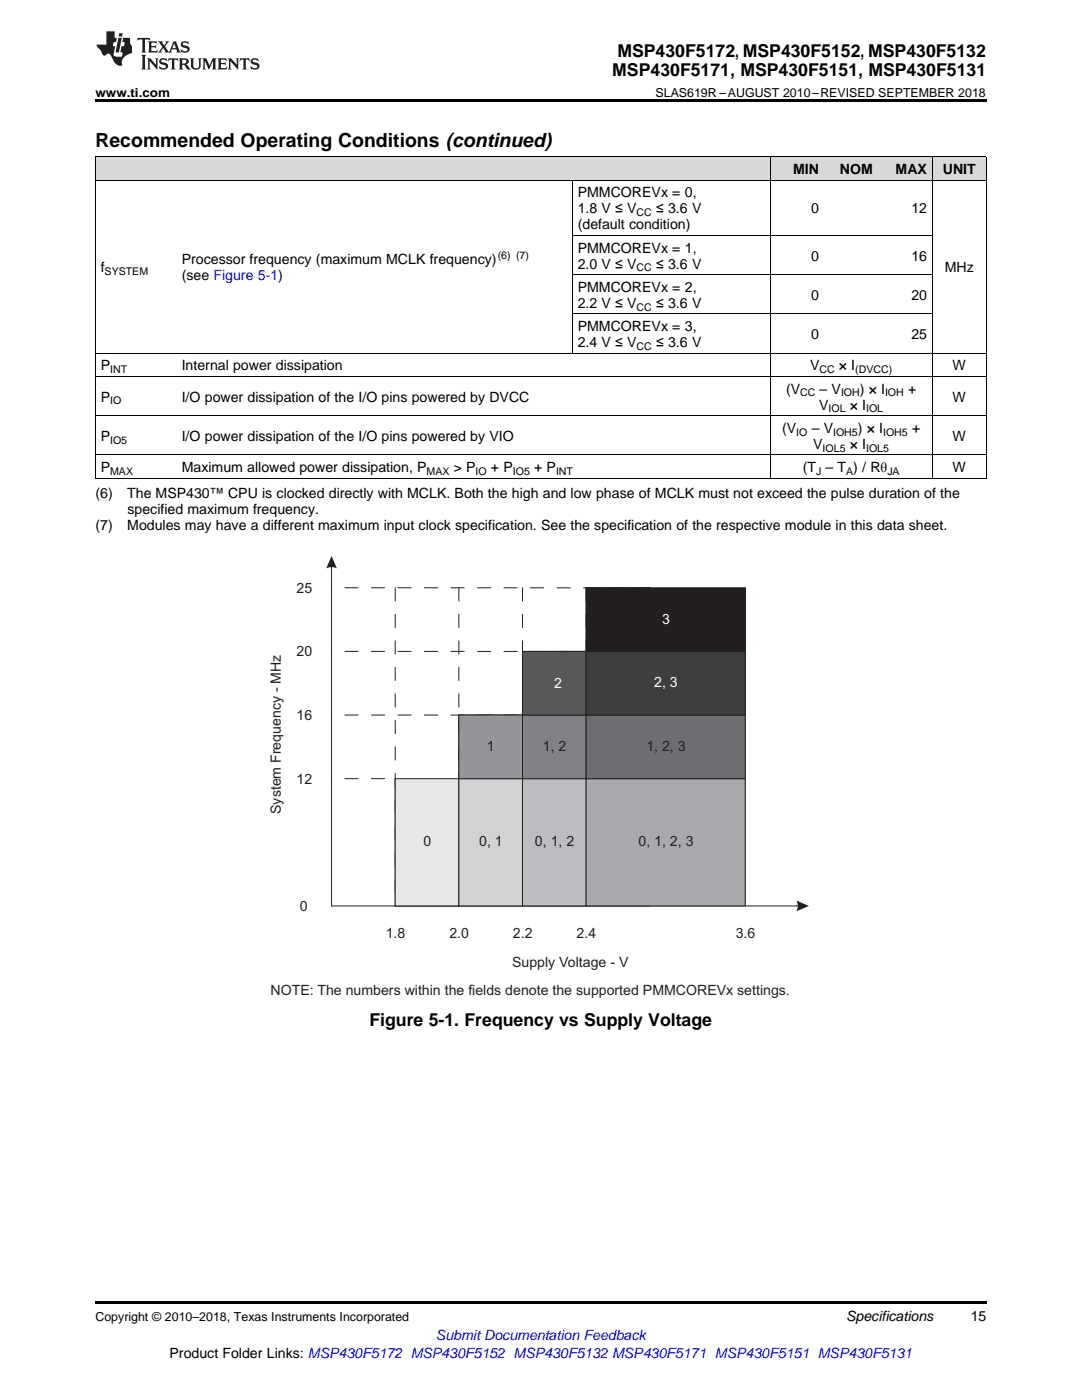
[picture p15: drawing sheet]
<svg xmlns="http://www.w3.org/2000/svg" width="216mm" height="279mm" viewBox="0 0 216 279" stroke-linecap="round" stroke-linejoin="round" font-family="sans-serif">
<defs><g id="words">
<text font-size="3.9" x="19" y="29.3">Recommended Operating Conditions (continued)</text>
<g font-size="3.5">
<text x="123.2" y="11.3">MSP430F5172, MSP430F5152, MSP430F5132</text>
<text x="122.2" y="15.2">MSP430F5171, MSP430F5151, MSP430F5131</text>
<text x="73.7" y="204.8">Figure 5-1. Frequency vs Supply Voltage</text>
</g>
<g font-size="2.8">
<text x="158.3" y="34.7">MIN</text>
<text x="167.6" y="34.7">NOM</text>
<text x="178.7" y="34.7">MAX</text>
<text x="188.1" y="34.7">UNIT</text>
<text x="115.3" y="39.4">PMMCOREVx = 0,</text>
<text x="115.3" y="42.6">1.8 V ≤ V</text>
<text x="115.3" y="45.8">(default condition)</text>
<text x="130.9" y="42.6">≤ 3.6 V</text>
<text x="161.9" y="42.6">0</text>
<text x="181.9" y="42.6">12</text>
<text x="36.3" y="52.7">Processor frequency (maximum MCLK frequency)</text>
<text x="115.3" y="50.4">PMMCOREVx = 1,</text>
<text x="115.3" y="53.6">2.0 V ≤ V</text>
<text x="130.9" y="53.6">≤ 3.6 V</text>
<text x="161.9" y="52">0</text>
<text x="181.9" y="52">16</text>
<text x="20.1" y="54.3">f</text>
<text x="36.3" y="55.9">(see Figure 5-1)</text>
<text x="115.3" y="58.2">PMMCOREVx = 2,</text>
<text x="161.9" y="59.8">0</text>
<text x="181.9" y="59.8">20</text>
<text x="188.5" y="54.3">MHz</text>
<text x="115.3" y="61.4">2.2 V ≤ V</text>
<text x="130.9" y="61.4">≤ 3.6 V</text>
<text x="115.3" y="66.1">PMMCOREVx = 3,</text>
<text x="115.3" y="69.3">2.4 V ≤ V</text>
<text x="130.9" y="69.3">≤ 3.6 V</text>
<text x="161.9" y="67.7">0</text>
<text x="181.9" y="67.7">25</text>
<text x="20.1" y="73.9">P</text>
<text x="36.3" y="73.9">Internal power dissipation</text>
<text x="161.6" y="73.9">V</text>
<text x="167.4" y="73.9">× I</text>
<text x="190.1" y="73.9">W</text>
<text x="20.1" y="80.2">P</text>
<text x="36.3" y="80.2">I/O power dissipation of the I/O pins powered by DVCC</text>
<text x="156.8" y="78.6">(V</text>
<text x="163.5" y="81.7">V</text>
<text x="163.5" y="78.6">– V</text>
<text x="169.6" y="81.7">× I</text>
<text x="171.6" y="78.6">) × I</text>
<text x="181.2" y="78.6">+</text>
<text x="190.1" y="80.2">W</text>
<text x="20.1" y="88">P</text>
<text x="36.3" y="88">I/O power dissipation of the I/O pins powered by VIO</text>
<text x="156.1" y="86.4">(V</text>
<text x="162" y="86.4">– V</text>
<text x="162.3" y="89.6">V</text>
<text x="169.6" y="89.6">× I</text>
<text x="171.2" y="86.4">) × I</text>
<text x="182" y="86.4">+</text>
<text x="190.1" y="88">W</text>
<text x="20.1" y="94.2">P</text>
<text x="36.3" y="94.2">Maximum allowed power dissipation, P</text>
<text x="90.6" y="94.2">&gt; P</text>
<text x="98" y="94.2">+ P</text>
<text x="106.6" y="94.2">+ P</text>
<text x="160.2" y="94.2">(T – T ) / Rθ</text>
<text x="190.1" y="94.2">W</text>
<text x="19" y="99.4">(6)</text>
<text x="25.4" y="99.4">The MSP430™ CPU is clocked directly with MCLK. Both the high and low phase of MCLK must not exceed the pulse duration of the</text>
<text x="19" y="105.7">(7)</text>
<text x="25.4" y="105.7">Modules may have a different maximum input clock specification. See the specification of the respective module in this data sheet.</text>
<text x="25.4" y="102.6">specified maximum frequency.</text>
<text x="168.8" y="263.6">Specifications</text>
<text x="193.7" y="263.6">15</text>
<text x="33.8" y="270.9">Product Folder Links: MSP430F5172 MSP430F5152 MSP430F5132 MSP430F5171 MSP430F5151 MSP430F5131</text>
</g>
<g font-size="2.8" fill="#231f20">
<text x="59.2" y="118.3">25</text>
<text x="59.2" y="131">20</text>
<text x="59.2" y="143.7">16</text>
<text x="97.2" y="149.9">1</text>
<text x="108.3" y="149.9">1, 2</text>
<text x="129" y="149.9">1, 2, 3</text>
<text x="59.2" y="156.4">12</text>
<text x="56" y="162.5" transform="rotate(-90 56 162.5)">System Frequency - MHz</text>
<text x="84.5" y="168.9">0</text>
<text x="95.6" y="168.9">0, 1</text>
<text x="106.8" y="168.9">0, 1, 2</text>
<text x="127.4" y="168.9">0, 1, 2, 3</text>
<text x="59.8" y="181.8">0</text>
<text x="77" y="187.1">1.8</text>
<text x="89.7" y="187.1">2.0</text>
<text x="102.4" y="187.1">2.2</text>
<text x="115.1" y="187.1">2.4</text>
<text x="146.8" y="187.1">3.6</text>
<text x="102.2" y="192.9">Supply Voltage - V</text>
<text x="54" y="198.6">NOTE: The numbers within the fields denote the supported PMMCOREVx settings.</text>
</g>
<g font-size="2.8" fill="#fff">
<text x="132.1" y="124.5">3</text>
<text x="110.6" y="137.4">2</text>
<text x="130.5" y="137.2">2, 3</text>
</g>
<text font-size="2.8" fill="#00f" x="87" y="267.4">Submit Documentation Feedback</text>
<g font-size="2.5">
<text x="19" y="19.3">www.ti.com</text>
<text x="130.8" y="19.3">SLAS619R –AUGUST 2010–REVISED SEPTEMBER 2018</text>
<text x="19" y="263.6">Copyright © 2010–2018, Texas Instruments Incorporated</text>
</g>
<g font-size="2.1">
<text x="127" y="43.1">CC</text>
<text x="99.3" y="51.6">(6) (7)</text>
<text x="20.9" y="54.9">SYSTEM</text>
<text x="127" y="54.2">CC</text>
<text x="127" y="62">CC</text>
<text x="127" y="69.8">CC</text>
<text x="22" y="74.5">INT</text>
<text x="163.5" y="74.5">CC</text>
<text x="170.6" y="74.5">(DVCC)</text>
<text x="22" y="80.7">IO</text>
<text x="159.7" y="79.1">CC</text>
<text x="165.3" y="82.3">IOL</text>
<text x="167.8" y="79.1">IOH</text>
<text x="172.8" y="82.3">IOL</text>
<text x="176.6" y="79.1">IOH</text>
<text x="22" y="88.5">IO5</text>
<text x="158.9" y="87">IO</text>
<text x="166.2" y="87">IOH5</text>
<text x="176.2" y="87">IOH5</text>
<text x="22" y="94.8">MAX</text>
<text x="85.1" y="94.8">MAX</text>
<text x="94.9" y="94.8">IO</text>
<text x="102.3" y="94.8">IO5</text>
<text x="110.9" y="94.8">INT</text>
<text x="162.8" y="94.8">J</text>
<text x="164.1" y="90.1">IOL5</text>
<text x="168.8" y="94.8">A</text>
<text x="172.8" y="90.1">IOL5</text>
<text x="177.1" y="94.8">JA</text>
</g>
</g></defs>
<g fill="#d8d8d8">
<path d="M19 31.4h16.2v4.6h-16.2z"/>
<path d="M35.2 31.4h79v4.6h-79z"/>
<path d="M114.2 31.4h39.5v4.6h-39.5z"/>
<path d="M153.7 31.4h10.8v4.6h-10.8z"/>
<path d="M164.5 31.4h10.8v4.6h-10.8z"/>
<path d="M175.3 31.4h10.8v4.6h-10.8z"/>
<path d="M186.1 31.4h10.7v4.6h-10.7z"/>
</g>
<path d="M19 259.7h177.8v.5h-177.8z" fill="#000"/>
<path d="M66.2 112.2v68.6" fill="none" stroke="#231f20" stroke-width=".2"/>
<path d="M66.2 111l1 2.4a2.27 2.27 0 0 0-2.1 0z" fill-rule="evenodd" fill="#231f20"/>
<path d="M66.2 180.8h94" fill="none" stroke="#231f20" stroke-width=".2"/>
<path d="M158.9 179.7l2.5 1.1-2.5 1.1a2.27 2.27 0 0 0 0-2.2z" fill-rule="evenodd" fill="#231f20"/>
<path d="M78.9 117.3v63.5M91.6 117.3v63.5M104.3 117.3v63.4M117 117.3v63.5M129.7 117.3h-63.5M148.7 117.3v63.5M129.7 130h-63.5M129.7 142.7h-63.5M129.7 155.4h-63.5" fill="none" stroke="#231f20" stroke-width=".2" stroke-dasharray="2.6 2.6"/>
<path d="M91.6 142.7h12.7v-12.7h12.7v-12.7h12.7v63.5h-50.8v-25.4h12.7z" fill="none" stroke="#231f20" stroke-width=".2"/>
<path d="M78.9 155.4h12.7v25.4h-12.7z" fill-rule="evenodd" fill="#e6e7e9"/>
<path d="M78.9 155.4h12.7v25.4h-12.7z" fill="none" stroke="#231f20" stroke-width=".2"/>
<path d="M91.6 155.4h12.7v25.4h-12.7z" fill-rule="evenodd" fill="#d1d2d4"/>
<path d="M91.6 155.4h12.7v25.4h-12.7z" fill="none" stroke="#231f20" stroke-width=".2"/>
<path d="M104.3 155.4h12.7v25.4h-12.7z" fill-rule="evenodd" fill="#bcbdc0"/>
<path d="M104.3 155.4h12.7v25.4h-12.7z" fill="none" stroke="#231f20" stroke-width=".2"/>
<path d="M117 155.4h31.7v25.4h-31.7z" fill-rule="evenodd" fill="#a8a9ad"/>
<path d="M117 155.4h31.7v25.4h-31.7z" fill="none" stroke="#231f20" stroke-width=".2"/>
<path d="M91.6 142.7h12.7v12.7h-12.7z" fill-rule="evenodd" fill="#939598"/>
<path d="M91.6 142.7h12.7v12.7h-12.7z" fill="none" stroke="#231f20" stroke-width=".2"/>
<path d="M104.3 142.7h12.7v12.7h-12.7z" fill-rule="evenodd" fill="#808285"/>
<path d="M104.3 142.7h12.7v12.7h-12.7z" fill="none" stroke="#231f20" stroke-width=".2"/>
<path d="M117 142.7h31.7v12.7h-31.7z" fill-rule="evenodd" fill="#6d6e71"/>
<path d="M117 142.7h31.7v12.7h-31.7z" fill="none" stroke="#231f20" stroke-width=".2"/>
<path d="M104.3 130h12.7v12.7h-12.7z" fill-rule="evenodd" fill="#57585a"/>
<path d="M104.3 130h12.7v12.7h-12.7z" fill="none" stroke="#231f20" stroke-width=".2"/>
<path d="M117 130h31.7v12.7h-31.7z" fill-rule="evenodd" fill="#3e3e3f"/>
<path d="M117 130h31.7v12.7h-31.7z" fill="none" stroke="#231f20" stroke-width=".2"/>
<path d="M117 117.3h31.7v12.7h-31.7z" fill-rule="evenodd" fill="#231f20"/>
<path d="M117 117.3h31.7v12.7h-31.7z" fill="none" stroke="#231f20" stroke-width=".2"/>
<g fill="none" stroke="#000" stroke-width=".2">
<path d="M19 36h177.8M19 31.3h177.8M19.1 31.4v64.1M114.2 36v34.5M153.7 31.4v64.1M186 31.4v64.1M196.8 31.4v64.1M114.2 54.8h71.9M114.2 47h71.9M19 75.1h177.8M19 70.5h177.8M114.2 62.6h71.9"/>
<path d="M19 95.4h177.8M19 90.8h177.8M19 83h177.8"/>
</g>
<path d="M19 19.9h177.8v.5h-177.8z" fill="#000"/>
<g fill="#231f20">
<path d="M27.5 7.6l-.1 .5 .4-.2h.6v.1v2.1l-.2 .4h1l-.3-.4v-2.1l.1-.1h.5l.5 .2-.2-.5zM29.5 8.3l.2 .3v1.5l-.2 .4h1.8l.2-.6a1.04 1.04 0 0 1-1.3 .2v-.7h.6l.3 .2v-.6l-.3 .2h-.6v-.6l.8-.1 .4 .3-.2-.5zM31.5 8.3l.9 1.1-.9 1.1h.8l-.2-.2 .5-.7 .4 .7-.2 .2h1.5l-.1-.2 .1-.4h.9l.1 .4-.2 .2h1l-.3-.3-.7-1.9h-.5l-.9 2-.8-1 .9-1h-.8l.1 .3-.3 .5-.4-.6 .2-.2zM34.7 8.6l.4 1h-.7zM36.3 8.4a.63 .63 0 0 0-.2 .7 .63 .63 0 0 0 .6 .4l.6 .2 .1 .2a.75 .75 0 0 1-.7 .4 .75 .75 0 0 1-.6-.5l.1 .7 .1-.1a1.11 1.11 0 0 0 1.5-.6 1.13 1.13 0 0 0-1.2-.8l-.1-.4a1.04 1.04 0 0 1 1.2 .2l-.2-.5-.1 .1-.5-.2zM28.2 10.9l.2 .4v2.2l-.2 .4h1l-.3-.4v-2.2l.3-.4zM29.3 11.6l.3 .4v1.5l-.3 .4h.8l-.2-.4v-1.3l1.5 1.7v-1.9l.2-.4h-.7l.2 .4v.9l-1.1-1.3zM32 11.8a.62 .62 0 0 0-.2 .7 .62 .62 0 0 0 .6 .4l.6 .1 .1 .3a.76 .76 0 0 1-.7 .3 .76 .76 0 0 1-.6-.4l.1 .7 .1-.1a1.11 1.11 0 0 0 1.5-.6 1.13 1.13 0 0 0-1.2-.8l-.1-.4a1.04 1.04 0 0 1 1.2 .2l-.2-.6-.1 .1-.5-.1zM33.7 11.6l-.2 .6a.61 .61 0 0 1 .8-.3v1.6l-.2 .4h.9l-.2-.4v-1.6a.63 .63 0 0 1 .8 .3l-.2-.6zM35.6 11.6l.3 .4v1.5l-.3 .4h1l-.2-.2v-.8l.5 .2a.76 .76 0 0 0 1.2 .7l-1-1a.58 .58 0 0 0 .6-.5 .58 .58 0 0 0-.5-.6zM36.4 11.9h.1a.45 .45 0 0 1 .5 .1 .45 .45 0 0 1 .1 .5l-.7 .2zM37.9 11.6l.2 .2a2.17 2.17 0 0 0 .3 1.9 .99 .99 0 0 0 1.6-.6v-1.1l.2-.4h-.7l.2 .2a1.92 1.92 0 0 1-.2 1.8 .6 .6 0 0 1-.9-.5v-1.1l.2-.4zM40.4 11.6l.2 .4v1.5l-.2 .4h.7l-.2-.4v-1.4l.8 1.8 .8-1.8v1.4l-.2 .4h.9l-.2-.4v-1.5l.2-.4h-.8l-.6 1.5-.6-1.5zM43.4 11.6l.2 .4v1.5l-.2 .4h1.8l.2-.6a1.04 1.04 0 0 1-1.3 .1v-.6h.5l.4 .2v-.6l-.4 .2h-.5v-.7h.8l.3 .3-.1-.6zM45.5 11.6l.2 .4v1.5l-.2 .4h.7l-.2-.4v-1.3l1.5 1.7v-1.9l.2-.4h-.7l.2 .4v.9l-1.1-1.3zM47.9 11.6l-.1 .6a.61 .61 0 0 1 .8-.3v1.6l-.3 .4h1l-.3-.4 .1-1.6a.63 .63 0 0 1 .7 .3l-.1-.6zM50.2 11.8a.62 .62 0 0 0-.2 .7 .62 .62 0 0 0 .6 .4l.6 .1 .2 .3a.76 .76 0 0 1-.8 .3 .76 .76 0 0 1-.6-.4l.1 .7 .2-.1a1.11 1.11 0 0 0 1.5-.6 1.13 1.13 0 0 0-1.3-.8l-.1-.4a1.04 1.04 0 0 1 1.2 .2l-.1-.6-.2 .1-.5-.1z"/>
<path d="M21.2 6.3v2.6h-1.9l.1 .4 .7 .9a.91 .91 0 0 0 1 .8 .56 .56 0 0 1 .5-.3 .56 .56 0 0 1 .5 .3l.4 .8a1.53 1.53 0 0 0 1.9 1.2 1.54 1.54 0 0 1 1-2.1l.9-.3v-1.4a1.52 1.52 0 0 1-.3-1.6h-1.4l-.2 .8h.5l-.2 .8h-.4l-.2 1v.2l.4 .1-.2 .8a1.93 1.93 0 0 1-1.6-.3l.3-1.8h-.5l.2-.8h.4l.2-.8h-.4v-1.3zM23.6 7.6l-.6 2.9h.7l.6-2.9zM23.8 6.6l-.1 .7h.6l.2-.7z"/>
</g>
<use href="#words"/>
</svg>
